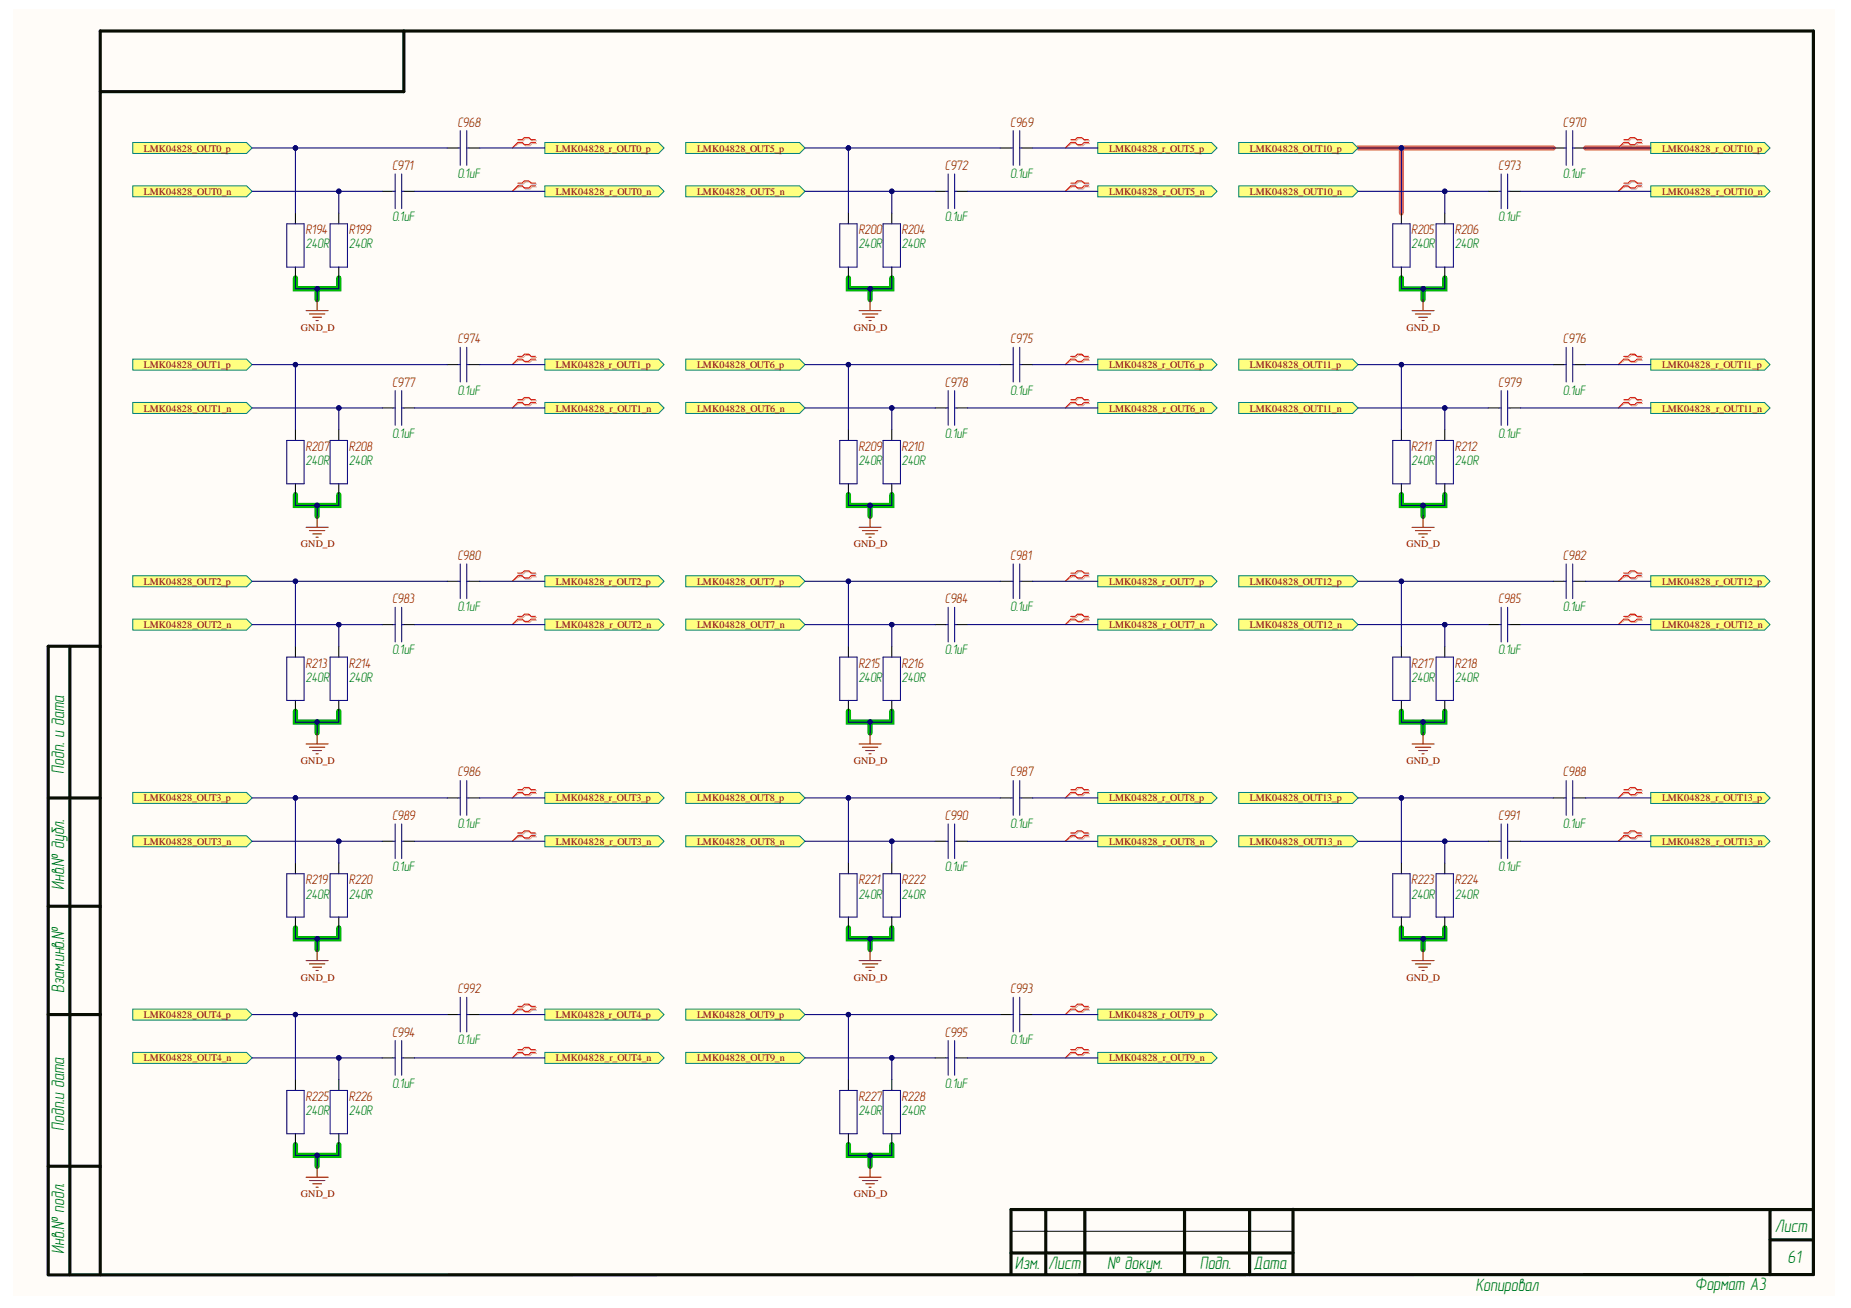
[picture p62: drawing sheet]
<svg xmlns="http://www.w3.org/2000/svg" width="297mm" height="210mm" viewBox="0 0 297 210" stroke-linecap="round" stroke-linejoin="round" font-family="sans-serif">
<defs><g id="words">
<g font-size="2.9" fill="#008000">
<text x="10.3" y="124.2" transform="rotate(-90 10.3 124.2)">Подп. и дата</text>
<text x="10.3" y="142.9" transform="rotate(-90 10.3 142.9)">Инв.№ дубл.</text>
<text x="10.3" y="159.4" transform="rotate(-90 10.3 159.4)">Взам.инв.№</text>
<text x="10.3" y="181.5" transform="rotate(-90 10.3 181.5)">Подп.и дата</text>
<text x="284.8" y="197.8">Лист</text>
<text x="10.3" y="201.2" transform="rotate(-90 10.3 201.2)">Инв.№ подл.</text>
<text x="162.9" y="203.6">Изм.</text>
<text x="168.2" y="203.7">Лист</text>
<text x="177.7" y="203.7">№ докум.</text>
<text x="192.6" y="203.7">Подп.</text>
<text x="201.2" y="203.7">Дата</text>
<text x="286.8" y="202.7">61</text>
<text x="236.8" y="207.1">Копировал</text>
<text x="272" y="207.1">Формат А3</text>
</g>
<g font-size="2.2" fill="#800000">
<text x="73.4" y="20.4">C968</text>
<text x="162.1" y="20.4">C969</text>
<text x="250.8" y="20.4">C970</text>
<text x="62.9" y="27.3">C971</text>
<text x="151.6" y="27.3">C972</text>
<text x="240.4" y="27.3">C973</text>
<text x="49" y="37.6">R194</text>
<text x="56" y="37.6">R199</text>
<text x="137.8" y="37.6">R200</text>
<text x="144.7" y="37.6">R204</text>
<text x="226.5" y="37.6">R205</text>
<text x="233.5" y="37.6">R206</text>
<text x="73.4" y="55.1">C974</text>
<text x="162.1" y="55.1">C975</text>
<text x="250.8" y="55.1">C976</text>
<text x="62.9" y="62.1">C977</text>
<text x="151.6" y="62.1">C978</text>
<text x="240.4" y="62.1">C979</text>
<text x="49" y="72.3">R207</text>
<text x="56" y="72.3">R208</text>
<text x="137.8" y="72.3">R209</text>
<text x="144.7" y="72.3">R210</text>
<text x="226.5" y="72.3">R211</text>
<text x="233.5" y="72.3">R212</text>
<text x="73.4" y="89.9">C980</text>
<text x="162.1" y="89.9">C981</text>
<text x="250.8" y="89.9">C982</text>
<text x="62.9" y="96.8">C983</text>
<text x="151.6" y="96.8">C984</text>
<text x="240.4" y="96.8">C985</text>
<text x="49" y="107.1">R213</text>
<text x="56" y="107.1">R214</text>
<text x="137.8" y="107.1">R215</text>
<text x="144.7" y="107.1">R216</text>
<text x="226.5" y="107.1">R217</text>
<text x="233.5" y="107.1">R218</text>
<text x="73.4" y="124.6">C986</text>
<text x="162.1" y="124.6">C987</text>
<text x="250.8" y="124.6">C988</text>
<text x="62.9" y="131.6">C989</text>
<text x="151.6" y="131.6">C990</text>
<text x="240.4" y="131.6">C991</text>
<text x="49" y="141.8">R219</text>
<text x="56" y="141.8">R220</text>
<text x="137.8" y="141.8">R221</text>
<text x="144.7" y="141.8">R222</text>
<text x="226.5" y="141.8">R223</text>
<text x="233.5" y="141.8">R224</text>
<text x="73.4" y="159.4">C992</text>
<text x="162.1" y="159.4">C993</text>
<text x="62.9" y="166.3">C994</text>
<text x="151.6" y="166.3">C995</text>
<text x="49" y="176.6">R225</text>
<text x="56" y="176.6">R226</text>
<text x="137.8" y="176.6">R227</text>
<text x="144.7" y="176.6">R228</text>
</g>
<g font-size="2.2" fill="#008000">
<text x="73.4" y="28.5">0.1uF</text>
<text x="162.1" y="28.5">0.1uF</text>
<text x="250.8" y="28.5">0.1uF</text>
<text x="62.9" y="35.5">0.1uF</text>
<text x="151.6" y="35.5">0.1uF</text>
<text x="240.4" y="35.5">0.1uF</text>
<text x="49" y="39.9">240R</text>
<text x="56" y="39.9">240R</text>
<text x="137.8" y="39.9">240R</text>
<text x="144.7" y="39.9">240R</text>
<text x="226.5" y="39.9">240R</text>
<text x="233.5" y="39.9">240R</text>
<text x="73.4" y="63.4">0.1uF</text>
<text x="162.1" y="63.4">0.1uF</text>
<text x="250.8" y="63.4">0.1uF</text>
<text x="62.9" y="70.3">0.1uF</text>
<text x="151.6" y="70.3">0.1uF</text>
<text x="240.4" y="70.3">0.1uF</text>
<text x="49" y="74.7">240R</text>
<text x="56" y="74.7">240R</text>
<text x="137.8" y="74.7">240R</text>
<text x="144.7" y="74.7">240R</text>
<text x="226.5" y="74.7">240R</text>
<text x="233.5" y="74.7">240R</text>
<text x="73.4" y="98.1">0.1uF</text>
<text x="162.1" y="98.1">0.1uF</text>
<text x="250.8" y="98.1">0.1uF</text>
<text x="62.9" y="105">0.1uF</text>
<text x="151.6" y="105">0.1uF</text>
<text x="240.4" y="105">0.1uF</text>
<text x="49" y="109.4">240R</text>
<text x="56" y="109.4">240R</text>
<text x="137.8" y="109.4">240R</text>
<text x="144.7" y="109.4">240R</text>
<text x="226.5" y="109.4">240R</text>
<text x="233.5" y="109.4">240R</text>
<text x="73.4" y="132.9">0.1uF</text>
<text x="162.1" y="132.9">0.1uF</text>
<text x="250.8" y="132.9">0.1uF</text>
<text x="62.9" y="139.8">0.1uF</text>
<text x="151.6" y="139.8">0.1uF</text>
<text x="240.4" y="139.8">0.1uF</text>
<text x="49" y="144.2">240R</text>
<text x="56" y="144.2">240R</text>
<text x="137.8" y="144.2">240R</text>
<text x="144.7" y="144.2">240R</text>
<text x="226.5" y="144.2">240R</text>
<text x="233.5" y="144.2">240R</text>
<text x="73.4" y="167.6">0.1uF</text>
<text x="162.1" y="167.6">0.1uF</text>
<text x="49" y="178.9">240R</text>
<text x="56" y="178.9">240R</text>
<text x="62.9" y="174.5">0.1uF</text>
<text x="137.8" y="178.9">240R</text>
<text x="144.7" y="178.9">240R</text>
<text x="151.6" y="174.5">0.1uF</text>
</g>
<g font-size="1.6" fill="#800000">
<text x="23.1" y="24.3">LMK04828_OUT0_p</text>
<text x="89.2" y="24.3">LMK04828_r_OUT0_p</text>
<text x="111.9" y="24.3">LMK04828_OUT5_p</text>
<text x="178" y="24.3">LMK04828_r_OUT5_p</text>
<text x="200.6" y="24.3">LMK04828_OUT10_p</text>
<text x="266.7" y="24.3">LMK04828_r_OUT10_p</text>
<text x="23.1" y="31.3">LMK04828_OUT0_n</text>
<text x="89.2" y="31.3">LMK04828_r_OUT0_n</text>
<text x="111.9" y="31.3">LMK04828_OUT5_n</text>
<text x="178" y="31.3">LMK04828_r_OUT5_n</text>
<text x="200.6" y="31.3">LMK04828_OUT10_n</text>
<text x="266.7" y="31.3">LMK04828_r_OUT10_n</text>
<text x="48.3" y="53">GND_D</text>
<text x="137" y="53">GND_D</text>
<text x="225.7" y="53">GND_D</text>
<text x="23.1" y="59">LMK04828_OUT1_p</text>
<text x="89.2" y="59">LMK04828_r_OUT1_p</text>
<text x="111.9" y="59">LMK04828_OUT6_p</text>
<text x="178" y="59">LMK04828_r_OUT6_p</text>
<text x="200.6" y="59">LMK04828_OUT11_p</text>
<text x="266.7" y="59">LMK04828_r_OUT11_p</text>
<text x="23.1" y="66.1">LMK04828_OUT1_n</text>
<text x="89.2" y="66.1">LMK04828_r_OUT1_n</text>
<text x="111.9" y="66.1">LMK04828_OUT6_n</text>
<text x="178" y="66.1">LMK04828_r_OUT6_n</text>
<text x="200.6" y="66.1">LMK04828_OUT11_n</text>
<text x="266.7" y="66.1">LMK04828_r_OUT11_n</text>
<text x="48.3" y="87.9">GND_D</text>
<text x="137" y="87.9">GND_D</text>
<text x="225.7" y="87.9">GND_D</text>
<text x="23.1" y="93.9">LMK04828_OUT2_p</text>
<text x="89.2" y="93.9">LMK04828_r_OUT2_p</text>
<text x="111.9" y="93.9">LMK04828_OUT7_p</text>
<text x="178" y="93.9">LMK04828_r_OUT7_p</text>
<text x="200.6" y="93.9">LMK04828_OUT12_p</text>
<text x="266.7" y="93.9">LMK04828_r_OUT12_p</text>
<text x="23.1" y="100.8">LMK04828_OUT2_n</text>
<text x="89.2" y="100.8">LMK04828_r_OUT2_n</text>
<text x="111.9" y="100.8">LMK04828_OUT7_n</text>
<text x="178" y="100.8">LMK04828_r_OUT7_n</text>
<text x="200.6" y="100.8">LMK04828_OUT12_n</text>
<text x="266.7" y="100.8">LMK04828_r_OUT12_n</text>
<text x="48.3" y="122.6">GND_D</text>
<text x="137" y="122.6">GND_D</text>
<text x="225.7" y="122.6">GND_D</text>
<text x="23.1" y="128.6">LMK04828_OUT3_p</text>
<text x="89.2" y="128.6">LMK04828_r_OUT3_p</text>
<text x="111.9" y="128.6">LMK04828_OUT8_p</text>
<text x="178" y="128.6">LMK04828_r_OUT8_p</text>
<text x="200.6" y="128.6">LMK04828_OUT13_p</text>
<text x="266.7" y="128.6">LMK04828_r_OUT13_p</text>
<text x="23.1" y="135.6">LMK04828_OUT3_n</text>
<text x="89.2" y="135.6">LMK04828_r_OUT3_n</text>
<text x="111.9" y="135.6">LMK04828_OUT8_n</text>
<text x="178" y="135.6">LMK04828_r_OUT8_n</text>
<text x="200.6" y="135.6">LMK04828_OUT13_n</text>
<text x="266.7" y="135.6">LMK04828_r_OUT13_n</text>
<text x="48.3" y="157.4">GND_D</text>
<text x="137" y="157.4">GND_D</text>
<text x="225.7" y="157.4">GND_D</text>
<text x="23.1" y="163.4">LMK04828_OUT4_p</text>
<text x="89.2" y="163.4">LMK04828_r_OUT4_p</text>
<text x="111.9" y="163.4">LMK04828_OUT9_p</text>
<text x="178" y="163.4">LMK04828_r_OUT9_p</text>
<text x="23.1" y="170.3">LMK04828_OUT4_n</text>
<text x="89.2" y="170.3">LMK04828_r_OUT4_n</text>
<text x="111.9" y="170.3">LMK04828_OUT9_n</text>
<text x="178" y="170.3">LMK04828_r_OUT9_n</text>
<text x="48.3" y="192.1">GND_D</text>
<text x="137" y="192.1">GND_D</text>
</g>
</g></defs>
<g fill="#fffcf8">
<path d="M2.2 1.5h292.3v206.5h-292.3z" fill-rule="evenodd"/>
<path d="M2.2 1.5h292.3v206.5h-292.3z" fill-rule="evenodd"/>
</g>
<g fill="none" stroke="#00be00" stroke-width=".84">
<path d="M47.4 44.6v1.7h7v-1.7M50.9 46.3v1.8M136.1 44.6v1.7h7v-1.7M139.6 46.3v1.8M224.9 44.6v1.8h7v-1.8M228.4 46.4v1.7M47.4 79.4v1.7h7v-1.7M136.1 79.4v1.7h7v-1.7M224.9 79.4v1.7h7v-1.7M50.9 81.1v1.7M139.6 81.1v1.7M228.4 81.1v1.7"/>
<path d="M47.4 114.1v1.8h7v-1.8M50.9 115.9v1.7M136.1 114.1v1.8h7v-1.8M139.6 115.9v1.7M224.9 114.1v1.8h7v-1.8M228.4 115.9v1.7M47.4 148.9v1.7h7v-1.7M50.9 150.6v1.8M136.1 148.9v1.7h7v-1.7M139.6 150.6v1.8M224.9 148.9v1.7h7v-1.7M228.4 150.6v1.8"/>
<path d="M47.4 183.7v1.7h7v-1.7M50.9 185.4v1.8M136.1 183.7v1.7h7v-1.7M139.6 185.4v1.8"/>
</g>
<path d="M217.9 23.8h31.4M224.9 23.8v10.4M254.5 23.8h10.4" fill="none" stroke="#ff6e6e" stroke-width=".84"/>
<g fill="none" stroke="#080d02" stroke-width=".51">
<path d="M64.8 5v9.7h-48.7M11.2 103.7v100.8M16.1 103.7h-8.4v100.8M7.7 128h8.4M7.7 145.4h8.4M7.7 162.8h8.4M7.7 187.2h8.4M167.8 194.1v10.4M174.1 194.1v10.4M190.1 194.1v10.4M200.5 194.1v10.4M207.5 194.1v10.4"/>
<path d="M284 194.1v10.4M284 199h7M291 194.1h-128.8v10.4M16.1 204.5v-199.5h274.9v199.5l-283.3 .1M162.2 201.1h45.3"/>
</g>
<path d="M162.2 197.6h45.3" fill="none" stroke="#080d02" stroke-width=".17"/>
<path d="M21.3 22.9h18.3l.8 .8-.8 .9h-18.3z" fill-rule="evenodd" fill="#ffff80"/>
<path d="M21.3 22.9h18.3l.8 .8-.8 .9h-18.3z" fill="none" stroke="#008080" stroke-width=".16"/>
<path d="M21.3 29.8h18.3l.8 .9-.8 .9h-18.3z" fill-rule="evenodd" fill="#ffff80"/>
<path d="M21.3 29.8h18.3l.8 .9-.8 .9h-18.3z" fill="none" stroke="#008080" stroke-width=".16"/>
<path d="M21.3 57.6h18.3l.8 .9-.8 .9h-18.3z" fill-rule="evenodd" fill="#ffff80"/>
<path d="M21.3 57.6h18.3l.8 .9-.8 .9h-18.3z" fill="none" stroke="#008080" stroke-width=".16"/>
<path d="M21.3 64.6h18.3l.8 .9-.8 .8h-18.3z" fill-rule="evenodd" fill="#ffff80"/>
<path d="M21.3 64.6h18.3l.8 .9-.8 .8h-18.3z" fill="none" stroke="#008080" stroke-width=".16"/>
<path d="M21.3 92.4h18.3l.8 .9-.8 .9h-18.3z" fill-rule="evenodd" fill="#ffff80"/>
<path d="M21.3 92.4h18.3l.8 .9-.8 .9h-18.3z" fill="none" stroke="#008080" stroke-width=".16"/>
<path d="M21.3 99.4h18.3l.8 .8-.8 .9h-18.3z" fill-rule="evenodd" fill="#ffff80"/>
<path d="M21.3 99.4h18.3l.8 .8-.8 .9h-18.3z" fill="none" stroke="#008080" stroke-width=".16"/>
<path d="M21.3 127.2h18.3l.8 .8-.8 .9h-18.3z" fill-rule="evenodd" fill="#ffff80"/>
<path d="M21.3 127.2h18.3l.8 .8-.8 .9h-18.3z" fill="none" stroke="#008080" stroke-width=".16"/>
<path d="M21.3 134.1h18.3l.8 .9-.8 .9h-18.3z" fill-rule="evenodd" fill="#ffff80"/>
<path d="M21.3 134.1h18.3l.8 .9-.8 .9h-18.3z" fill="none" stroke="#008080" stroke-width=".16"/>
<path d="M21.3 161.9h18.3l.8 .9-.8 .9h-18.3z" fill-rule="evenodd" fill="#ffff80"/>
<path d="M21.3 161.9h18.3l.8 .9-.8 .9h-18.3z" fill="none" stroke="#008080" stroke-width=".16"/>
<path d="M21.3 168.9h18.3l.8 .9-.8 .9h-18.3z" fill-rule="evenodd" fill="#ffff80"/>
<path d="M21.3 168.9h18.3l.8 .9-.8 .9h-18.3z" fill="none" stroke="#008080" stroke-width=".16"/>
<path d="M110 22.9h18.3l.9 .8-.9 .9h-18.3z" fill-rule="evenodd" fill="#ffff80"/>
<path d="M110 22.9h18.3l.9 .8-.9 .9h-18.3z" fill="none" stroke="#008080" stroke-width=".16"/>
<path d="M110 29.8h18.3l.9 .9-.9 .9h-18.3z" fill-rule="evenodd" fill="#ffff80"/>
<path d="M110 29.8h18.3l.9 .9-.9 .9h-18.3z" fill="none" stroke="#008080" stroke-width=".16"/>
<path d="M110 57.6h18.3l.9 .9-.9 .9h-18.3z" fill-rule="evenodd" fill="#ffff80"/>
<path d="M110 57.6h18.3l.9 .9-.9 .9h-18.3z" fill="none" stroke="#008080" stroke-width=".16"/>
<path d="M110 64.6h18.3l.9 .9-.9 .8h-18.3z" fill-rule="evenodd" fill="#ffff80"/>
<path d="M110 64.6h18.3l.9 .9-.9 .8h-18.3z" fill="none" stroke="#008080" stroke-width=".16"/>
<path d="M110 92.4h18.3l.9 .9-.9 .9h-18.3z" fill-rule="evenodd" fill="#ffff80"/>
<path d="M110 92.4h18.3l.9 .9-.9 .9h-18.3z" fill="none" stroke="#008080" stroke-width=".16"/>
<path d="M110 99.4h18.3l.9 .8-.9 .9h-18.3z" fill-rule="evenodd" fill="#ffff80"/>
<path d="M110 99.4h18.3l.9 .8-.9 .9h-18.3z" fill="none" stroke="#008080" stroke-width=".16"/>
<path d="M110 127.2h18.3l.9 .8-.9 .9h-18.3z" fill-rule="evenodd" fill="#ffff80"/>
<path d="M110 127.2h18.3l.9 .8-.9 .9h-18.3z" fill="none" stroke="#008080" stroke-width=".16"/>
<path d="M110 134.1h18.3l.9 .9-.9 .9h-18.3z" fill-rule="evenodd" fill="#ffff80"/>
<path d="M110 134.1h18.3l.9 .9-.9 .9h-18.3z" fill="none" stroke="#008080" stroke-width=".16"/>
<g fill="none" stroke="#000" stroke-width=".17">
<path d="M47.4 34.2v1.7M54.4 34.2v1.7M61.3 30.7h1.8M64.8 30.7h1.7M71.8 23.7h1.7M75.2 23.7h1.8M136.1 34.2v1.7M143.1 34.2v1.7M150.1 30.7h1.7M153.5 30.7h1.8M160.5 23.7h1.7M164 23.7h1.7"/>
<path d="M224.9 34.2v1.7M231.9 34.2v1.7M238.8 30.7h1.8M242.3 30.7h1.7M249.3 23.8h1.7M252.7 23.8h1.8M47.4 42.9v1.7M54.4 42.9v1.7M71.8 58.5h1.7M75.2 58.5h1.8M136.1 42.9v1.7M143.1 42.9v1.7"/>
<path d="M160.5 58.5h1.7M164 58.5h1.7M224.9 42.9v1.7M231.9 42.9v1.7M249.3 58.5h1.7M252.7 58.5h1.8M47.4 68.9v1.8M47.4 77.6v1.8M54.4 68.9v1.8M54.4 77.6v1.8M61.3 65.5h1.8M64.8 65.5h1.7"/>
<path d="M136.1 68.9v1.8M136.1 77.6v1.8M143.1 68.9v1.8M143.1 77.6v1.8M150.1 65.5h1.7M153.5 65.5h1.8M224.9 69v1.7M224.9 77.6v1.8M231.9 69v1.7M231.9 77.6v1.8M238.8 65.5h1.8M242.3 65.5h1.7"/>
<path d="M71.8 93.3h1.7M75.2 93.3h1.8M160.5 93.3h1.7M164 93.3h1.7M249.3 93.3h1.7M252.7 93.3h1.8M47.4 103.7v1.7M47.4 112.4v1.7M54.4 103.7v1.7M54.4 112.4v1.7M61.3 100.2h1.8M64.8 100.2h1.7"/>
<path d="M136.1 103.7v1.7M136.1 112.4v1.7M143.1 103.7v1.7M143.1 112.4v1.7M150.1 100.2h1.7M153.5 100.2h1.8M224.9 103.7v1.7M224.9 112.4v1.7M231.9 103.7v1.7M231.9 112.4v1.7M238.8 100.2h1.8M242.3 100.2h1.7"/>
<path d="M47.4 138.5v1.7M54.4 138.5v1.7M61.3 135h1.8M64.8 135h1.7M71.8 128h1.7M75.2 128h1.8M136.1 138.5v1.7M143.1 138.5v1.7M150.1 135h1.7M153.5 135h1.8M160.5 128h1.7M164 128h1.7"/>
<path d="M47.4 147.2v1.7M54.4 147.2v1.7M136.1 147.2v1.7M143.1 147.2v1.7M47.4 173.2v1.8M54.4 173.2v1.8M61.3 169.8h1.8M64.8 169.8h1.7M71.8 162.8h1.7M75.2 162.8h1.8M136.1 173.2v1.8M143.1 173.2v1.8"/>
<path d="M150.1 169.8h1.7M153.5 169.8h1.8M160.5 162.8h1.7M164 162.8h1.7M47.4 181.9v1.8M54.4 181.9v1.8M136.1 181.9v1.8M143.1 181.9v1.8"/>
</g>
<g fill="none" stroke="#11037f" stroke-width=".17">
<path d="M46 35.9h2.8v7h-2.8zM53 35.9h2.8v7h-2.8zM63.1 30.7h.3M63.4 27.9v5.6M64.5 30.7h.3M64.5 27.9v5.6M73.5 23.7h.4M73.9 21v5.5M74.9 23.7h.3M74.9 21v5.5M134.8 35.9h2.7v7h-2.7zM141.7 35.9h2.8v7h-2.8z"/>
<path d="M151.8 30.7h.4M152.2 27.9v5.6M153.2 27.9v5.6M153.2 30.7h.3M162.2 23.7h.4M162.6 21v5.5M163.6 21v5.5M163.6 23.7h.4M223.5 35.9h2.8v7h-2.8zM230.5 35.9h2.7v7h-2.7zM240.6 30.7h.3M240.9 27.9v5.6"/>
<path d="M241.9 30.7h.4M241.9 27.9v5.6M251 23.8h.3M251.3 21v5.5M252.4 23.8h.3M252.4 21v5.5M73.5 58.5h.4M73.9 55.7v5.6M74.9 58.5h.3M74.9 55.7v5.6M162.2 58.5h.4M162.6 55.7v5.6"/>
<path d="M163.6 55.7v5.6M163.6 58.5h.4M251 58.5h.3M251.3 55.7v5.6M252.4 55.7v5.6M252.4 58.5h.3M46 70.7h2.8v6.9h-2.8zM53 70.7h2.8v6.9h-2.8zM63.1 65.5h.3M63.4 62.7v5.5M64.5 65.5h.3M64.5 62.7v5.5"/>
<path d="M134.8 70.7h2.7v6.9h-2.7zM141.7 70.7h2.8v6.9h-2.8zM151.8 65.5h.4M152.2 62.7v5.5M153.2 62.7v5.5M153.2 65.5h.3M223.5 70.7h2.8v6.9h-2.8zM230.5 70.7h2.7v6.9h-2.7zM240.6 65.5h.3M240.9 62.7v5.6M241.9 65.5h.4M241.9 62.7v5.6"/>
<path d="M63.4 97.5v5.5M64.5 97.5v5.5M73.5 93.3h.4M73.9 90.5v5.6M74.9 93.3h.3M74.9 90.5v5.6M152.2 97.5v5.5M153.2 97.5v5.5M162.2 93.3h.4M162.6 90.5v5.6M163.6 90.5v5.6M163.6 93.3h.4"/>
<path d="M240.9 97.5v5.5M241.9 97.5v5.5M251 93.3h.3M251.3 90.5v5.6M252.4 93.3h.3M252.4 90.5v5.6M46 105.4h2.8v7h-2.8zM53 105.4h2.8v7h-2.8zM63.1 100.2h.3M64.5 100.2h.3M134.8 105.4h2.7v7h-2.7zM141.7 105.4h2.8v7h-2.8z"/>
<path d="M151.8 100.2h.4M153.2 100.2h.3M223.5 105.4h2.8v7h-2.8zM230.5 105.4h2.7v7h-2.7zM240.6 100.2h.3M241.9 100.2h.4M63.1 135h.3M63.4 132.2v5.6M64.5 135h.3M64.5 132.2v5.6M73.5 128h.4M73.9 125.3v5.5"/>
<path d="M74.9 128h.3M74.9 125.3v5.5M151.8 135h.4M152.2 132.2v5.6M153.2 132.2v5.6M153.2 135h.3M162.2 128h.4M162.6 125.3v5.5M163.6 125.3v5.5M163.6 128h.4M46 140.2h2.8v7h-2.8zM53 140.2h2.8v7h-2.8z"/>
<path d="M134.8 140.2h2.7v7h-2.7zM141.7 140.2h2.8v7h-2.8zM46 175h2.8v6.9h-2.8zM53 175h2.8v6.9h-2.8zM63.1 169.8h.3M63.4 167v5.6M64.5 169.8h.3M64.5 167v5.6M73.5 162.8h.4M73.9 160v5.6M74.9 162.8h.3M74.9 160v5.6"/>
<path d="M134.8 175h2.7v6.9h-2.7zM141.7 175h2.8v6.9h-2.8zM151.8 169.8h.4M152.2 167v5.6M153.2 167v5.6M153.2 169.8h.3M162.2 162.8h.4M162.6 160v5.6M163.6 160v5.6M163.6 162.8h.4"/>
</g>
<g fill="none" stroke="#800000" stroke-width=".17">
<path d="M49.1 49.9h3.6M49.6 50.4h2.5M50.2 50.9h1.4M50.7 51.4h.4M50.9 48.1v1.8M137.9 49.9h3.5M138.4 50.4h2.5M138.9 50.9h1.4M139.5 51.4h.3M139.6 48.1v1.8M226.6 49.9h3.5M227.1 50.4h2.5"/>
<path d="M227.7 50.9h1.4M228.2 51.4h.3M228.4 48.1v1.8M49.1 84.6h3.6M49.6 85.1h2.5M50.2 85.7h1.4M50.7 86.2h.4M50.9 82.8v1.8M137.9 84.6h3.5M138.4 85.1h2.5M138.9 85.7h1.4M139.5 86.2h.3"/>
<path d="M139.6 82.8v1.8M226.6 84.6h3.5M227.1 85.2h2.5M227.7 85.7h1.4M228.2 86.2h.3M228.4 82.8v1.8M49.1 119.4h3.6M49.6 119.9h2.5M50.9 117.6v1.8M137.9 119.4h3.5M138.4 119.9h2.5M139.6 117.6v1.8"/>
<path d="M226.6 119.4h3.5M227.1 119.9h2.5M228.4 117.6v1.8M50.2 120.4h1.4M50.7 121h.4M138.9 120.4h1.4M139.5 121h.3M227.7 120.4h1.4M228.2 121h.3M49.1 154.1h3.6M49.6 154.7h2.5M50.2 155.2h1.4"/>
<path d="M50.7 155.7h.4M50.9 152.4v1.7M137.9 154.1h3.5M138.4 154.7h2.5M138.9 155.2h1.4M139.5 155.7h.3M139.6 152.4v1.7M49.1 188.9h3.6M49.6 189.4h2.5M50.2 190h1.4M50.7 190.5h.4M50.9 187.2v1.7"/>
<path d="M137.9 188.9h3.5M138.4 189.4h2.5M138.9 190h1.4M139.5 190.5h.3M139.6 187.2v1.7"/>
</g>
<path d="M110 161.9h18.3l.9 .9-.9 .9h-18.3z" fill-rule="evenodd" fill="#ffff80"/>
<path d="M110 161.9h18.3l.9 .9-.9 .9h-18.3z" fill="none" stroke="#008080" stroke-width=".16"/>
<path d="M110 168.9h18.3l.9 .9-.9 .9h-18.3z" fill-rule="evenodd" fill="#ffff80"/>
<path d="M110 168.9h18.3l.9 .9-.9 .9h-18.3z" fill="none" stroke="#008080" stroke-width=".16"/>
<path d="M198.8 22.9h18.2l.9 .9-.9 .8h-18.2z" fill-rule="evenodd" fill="#ffff80"/>
<path d="M198.8 22.9h18.2l.9 .9-.9 .8h-18.2z" fill="none" stroke="#008080" stroke-width=".16"/>
<path d="M198.8 29.8h18.2l.9 .9-.9 .9h-18.2z" fill-rule="evenodd" fill="#ffff80"/>
<path d="M198.8 29.8h18.2l.9 .9-.9 .9h-18.2z" fill="none" stroke="#008080" stroke-width=".16"/>
<path d="M198.8 57.6h18.2l.9 .9-.9 .9h-18.2z" fill-rule="evenodd" fill="#ffff80"/>
<path d="M198.8 57.6h18.2l.9 .9-.9 .9h-18.2z" fill="none" stroke="#008080" stroke-width=".16"/>
<path d="M198.8 64.6h18.2l.9 .9-.9 .9h-18.2z" fill-rule="evenodd" fill="#ffff80"/>
<path d="M198.8 64.6h18.2l.9 .9-.9 .9h-18.2z" fill="none" stroke="#008080" stroke-width=".16"/>
<path d="M198.8 92.4h18.2l.9 .9-.9 .9h-18.2z" fill-rule="evenodd" fill="#ffff80"/>
<path d="M198.8 92.4h18.2l.9 .9-.9 .9h-18.2z" fill="none" stroke="#008080" stroke-width=".16"/>
<path d="M198.8 99.4h18.2l.9 .8-.9 .9h-18.2z" fill-rule="evenodd" fill="#ffff80"/>
<path d="M198.8 99.4h18.2l.9 .8-.9 .9h-18.2z" fill="none" stroke="#008080" stroke-width=".16"/>
<path d="M198.8 127.2h18.2l.9 .8-.9 .9h-18.2z" fill-rule="evenodd" fill="#ffff80"/>
<path d="M198.8 127.2h18.2l.9 .8-.9 .9h-18.2z" fill="none" stroke="#008080" stroke-width=".16"/>
<path d="M198.8 134.1h18.2l.9 .9-.9 .9h-18.2z" fill-rule="evenodd" fill="#ffff80"/>
<path d="M198.8 134.1h18.2l.9 .9-.9 .9h-18.2z" fill="none" stroke="#008080" stroke-width=".16"/>
<path d="M224.9 138.5v1.7M231.9 138.5v1.7M238.8 135h1.8M242.3 135h1.7M249.3 128h1.7M252.7 128h1.8M224.9 147.2v1.7M231.9 147.2v1.7" fill="none" stroke="#000" stroke-width=".17"/>
<path d="M240.6 135h.3M240.9 132.2v5.6M241.9 132.2v5.6M241.9 135h.4M251 128h.3M251.3 125.3v5.5M252.4 125.3v5.5M252.4 128h.3M223.5 140.2h2.8v7h-2.8zM230.5 140.2h2.7v7h-2.7z" fill="none" stroke="#11037f" stroke-width=".17"/>
<path d="M226.6 154.2h3.5M227.1 154.7h2.5M227.7 155.2h1.4M228.2 155.7h.3M228.4 152.4v1.8" fill="none" stroke="#800000" stroke-width=".17"/>
<path d="M87.4 22.9h18.3l.9 .8-.9 .9h-18.3z" fill-rule="evenodd" fill="#ffff80"/>
<path d="M87.4 22.9h18.3l.9 .8-.9 .9h-18.3z" fill="none" stroke="#008080" stroke-width=".16"/>
<path d="M87.4 29.8h18.3l.9 .9-.9 .9h-18.3z" fill-rule="evenodd" fill="#ffff80"/>
<path d="M87.4 29.8h18.3l.9 .9-.9 .9h-18.3z" fill="none" stroke="#008080" stroke-width=".16"/>
<path d="M87.4 57.6h18.3l.9 .9-.9 .9h-18.3z" fill-rule="evenodd" fill="#ffff80"/>
<path d="M87.4 57.6h18.3l.9 .9-.9 .9h-18.3z" fill="none" stroke="#008080" stroke-width=".16"/>
<path d="M87.4 64.6h18.3l.9 .9-.9 .8h-18.3z" fill-rule="evenodd" fill="#ffff80"/>
<path d="M87.4 64.6h18.3l.9 .9-.9 .8h-18.3z" fill="none" stroke="#008080" stroke-width=".16"/>
<path d="M87.4 92.4h18.3l.9 .9-.9 .9h-18.3z" fill-rule="evenodd" fill="#ffff80"/>
<path d="M87.4 92.4h18.3l.9 .9-.9 .9h-18.3z" fill="none" stroke="#008080" stroke-width=".16"/>
<path d="M87.4 99.4h18.3l.9 .8-.9 .9h-18.3z" fill-rule="evenodd" fill="#ffff80"/>
<path d="M87.4 99.4h18.3l.9 .8-.9 .9h-18.3z" fill="none" stroke="#008080" stroke-width=".16"/>
<path d="M87.4 127.2h18.3l.9 .8-.9 .9h-18.3z" fill-rule="evenodd" fill="#ffff80"/>
<path d="M87.4 127.2h18.3l.9 .8-.9 .9h-18.3z" fill="none" stroke="#008080" stroke-width=".16"/>
<path d="M87.4 134.1h18.3l.9 .9-.9 .9h-18.3z" fill-rule="evenodd" fill="#ffff80"/>
<path d="M87.4 134.1h18.3l.9 .9-.9 .9h-18.3z" fill="none" stroke="#008080" stroke-width=".16"/>
<path d="M87.4 161.9h18.3l.9 .9-.9 .9h-18.3z" fill-rule="evenodd" fill="#ffff80"/>
<path d="M87.4 161.9h18.3l.9 .9-.9 .9h-18.3z" fill="none" stroke="#008080" stroke-width=".16"/>
<path d="M87.4 168.9h18.3l.9 .9-.9 .9h-18.3z" fill-rule="evenodd" fill="#ffff80"/>
<path d="M87.4 168.9h18.3l.9 .9-.9 .9h-18.3z" fill="none" stroke="#008080" stroke-width=".16"/>
<path d="M176.2 22.9h18.2l.9 .9-.9 .8h-18.2z" fill-rule="evenodd" fill="#ffff80"/>
<path d="M176.2 22.9h18.2l.9 .9-.9 .8h-18.2z" fill="none" stroke="#008080" stroke-width=".16"/>
<path d="M176.2 29.8h18.2l.9 .9-.9 .9h-18.2z" fill-rule="evenodd" fill="#ffff80"/>
<path d="M176.2 29.8h18.2l.9 .9-.9 .9h-18.2z" fill="none" stroke="#008080" stroke-width=".16"/>
<path d="M176.2 57.6h18.2l.9 .9-.9 .9h-18.2z" fill-rule="evenodd" fill="#ffff80"/>
<path d="M176.2 57.6h18.2l.9 .9-.9 .9h-18.2z" fill="none" stroke="#008080" stroke-width=".16"/>
<path d="M176.2 64.6h18.2l.9 .9-.9 .9h-18.2z" fill-rule="evenodd" fill="#ffff80"/>
<path d="M176.2 64.6h18.2l.9 .9-.9 .9h-18.2z" fill="none" stroke="#008080" stroke-width=".16"/>
<path d="M176.2 92.4h18.2l.9 .9-.9 .9h-18.2z" fill-rule="evenodd" fill="#ffff80"/>
<path d="M176.2 92.4h18.2l.9 .9-.9 .9h-18.2z" fill="none" stroke="#008080" stroke-width=".16"/>
<path d="M176.2 99.4h18.2l.9 .8-.9 .9h-18.2z" fill-rule="evenodd" fill="#ffff80"/>
<path d="M176.2 99.4h18.2l.9 .8-.9 .9h-18.2z" fill="none" stroke="#008080" stroke-width=".16"/>
<path d="M176.2 127.2h18.2l.9 .8-.9 .9h-18.2z" fill-rule="evenodd" fill="#ffff80"/>
<path d="M176.2 127.2h18.2l.9 .8-.9 .9h-18.2z" fill="none" stroke="#008080" stroke-width=".16"/>
<path d="M176.2 134.1h18.2l.9 .9-.9 .9h-18.2z" fill-rule="evenodd" fill="#ffff80"/>
<path d="M176.2 134.1h18.2l.9 .9-.9 .9h-18.2z" fill="none" stroke="#008080" stroke-width=".16"/>
<path d="M176.2 161.9h18.2l.9 .9-.9 .9h-18.2z" fill-rule="evenodd" fill="#ffff80"/>
<path d="M176.2 161.9h18.2l.9 .9-.9 .9h-18.2z" fill="none" stroke="#008080" stroke-width=".16"/>
<path d="M176.2 168.9h18.2l.9 .9-.9 .9h-18.2z" fill-rule="evenodd" fill="#ffff80"/>
<path d="M176.2 168.9h18.2l.9 .9-.9 .9h-18.2z" fill="none" stroke="#008080" stroke-width=".16"/>
<path d="M264.9 22.9h18.3l.8 .9-.8 .8h-18.3z" fill-rule="evenodd" fill="#ffff80"/>
<path d="M264.9 22.9h18.3l.8 .9-.8 .8h-18.3z" fill="none" stroke="#008080" stroke-width=".16"/>
<path d="M264.9 29.8h18.3l.8 .9-.8 .9h-18.3z" fill-rule="evenodd" fill="#ffff80"/>
<path d="M264.9 29.8h18.3l.8 .9-.8 .9h-18.3z" fill="none" stroke="#008080" stroke-width=".16"/>
<path d="M264.9 57.6h18.3l.8 .9-.8 .9h-18.3z" fill-rule="evenodd" fill="#ffff80"/>
<path d="M264.9 57.6h18.3l.8 .9-.8 .9h-18.3z" fill="none" stroke="#008080" stroke-width=".16"/>
<path d="M264.9 64.6h18.3l.8 .9-.8 .9h-18.3z" fill-rule="evenodd" fill="#ffff80"/>
<path d="M264.9 64.6h18.3l.8 .9-.8 .9h-18.3z" fill="none" stroke="#008080" stroke-width=".16"/>
<path d="M264.9 92.4h18.3l.8 .9-.8 .9h-18.3z" fill-rule="evenodd" fill="#ffff80"/>
<path d="M264.9 92.4h18.3l.8 .9-.8 .9h-18.3z" fill="none" stroke="#008080" stroke-width=".16"/>
<path d="M264.9 99.4h18.3l.8 .8-.8 .9h-18.3z" fill-rule="evenodd" fill="#ffff80"/>
<path d="M264.9 99.4h18.3l.8 .8-.8 .9h-18.3z" fill="none" stroke="#008080" stroke-width=".16"/>
<path d="M264.9 127.2h18.3l.8 .8-.8 .9h-18.3z" fill-rule="evenodd" fill="#ffff80"/>
<path d="M264.9 127.2h18.3l.8 .8-.8 .9h-18.3z" fill="none" stroke="#008080" stroke-width=".16"/>
<path d="M264.9 134.1h18.3l.8 .9-.8 .9h-18.3z" fill-rule="evenodd" fill="#ffff80"/>
<path d="M264.9 134.1h18.3l.8 .9-.8 .9h-18.3z" fill="none" stroke="#008080" stroke-width=".16"/>
<g fill="none" stroke="#d0a19e" stroke-width=".17">
<path d="M83.3 22.6h.7l.3-.4h.7l.4 .4h.7M83.3 23h.7l.3 .4h.7l.4-.4h.7M83.3 29.6h.7l.3-.4h.7l.4 .4h.7M83.3 30h.7l.3 .3h.7l.4-.3h.7M172 22.6h.7l.4-.3h.7l.3 .3h.7M172 23h.7l.4 .4h.7l.3-.4h.7M172 29.6h.7l.4-.4h.7l.3 .4h.7M172 30h.7l.4 .4h.7l.3-.4h.7M260.8 22.6h.7l.3-.3h.7l.4 .3h.7M260.8 23h.7l.3 .4h.7l.4-.4h.7M260.8 29.6h.7l.3-.4h.7l.4 .4h.7M260.8 30h.7l.3 .4h.7l.4-.4h.7"/>
<path d="M83.3 57.4h.7l.3-.4h.7l.4 .4h.7M83.3 57.8h.7l.3 .4h.7l.4-.4h.7M172 57.4h.7l.4-.4h.7l.3 .4h.7M172 57.8h.7l.4 .4h.7l.3-.4h.7M260.8 57.4h.7l.3-.4h.7l.4 .4h.7M260.8 57.8h.7l.3 .4h.7l.4-.4h.7M83.3 64.3h.7l.3-.3h.7l.4 .3h.7M83.3 64.8h.7l.3 .3h.7l.4-.3h.7M172 64.3h.7l.4-.3h.7l.3 .3h.7M172 64.8h.7l.4 .3h.7l.3-.3h.7M260.8 64.3h.7l.3-.3h.7l.4 .3h.7M260.8 64.8h.7l.3 .3h.7l.4-.3h.7"/>
<path d="M83.3 92.1h.7l.3-.3h.7l.4 .3h.7M83.3 92.6h.7l.3 .3h.7l.4-.3h.7M83.3 99.1h.7l.3-.4h.7l.4 .4h.7M83.3 99.5h.7l.3 .4h.7l.4-.4h.7M172 92.1h.7l.4-.3h.7l.3 .3h.7M172 92.6h.7l.4 .3h.7l.3-.3h.7M172 99.1h.7l.4-.4h.7l.3 .4h.7M172 99.5h.7l.4 .4h.7l.3-.4h.7M260.8 92.1h.7l.3-.3h.7l.4 .3h.7M260.8 92.6h.7l.3 .3h.7l.4-.3h.7M260.8 99.1h.7l.3-.4h.7l.4 .4h.7M260.8 99.5h.7l.3 .4h.7l.4-.4h.7"/>
<path d="M83.3 126.9h.7l.3-.4h.7l.4 .4h.7M83.3 127.3h.7l.3 .4h.7l.4-.4h.7M83.3 133.9h.7l.3-.4h.7l.4 .4h.7M83.3 134.3h.7l.3 .3h.7l.4-.3h.7M172 126.9h.7l.4-.4h.7l.3 .4h.7M172 127.3h.7l.4 .4h.7l.3-.4h.7M172 133.9h.7l.4-.4h.7l.3 .4h.7M172 134.3h.7l.4 .3h.7l.3-.3h.7M260.8 126.9h.7l.3-.4h.7l.4 .4h.7M260.8 127.3h.7l.3 .4h.7l.4-.4h.7M260.8 133.9h.7l.3-.4h.7l.4 .4h.7M260.8 134.3h.7l.3 .3h.7l.4-.3h.7"/>
<path d="M83.3 161.7h.7l.3-.4h.7l.4 .4h.7M83.3 162.1h.7l.3 .4h.7l.4-.4h.7M83.3 168.6h.7l.3-.3h.7l.4 .3h.7M83.3 169.1h.7l.3 .3h.7l.4-.3h.7M172 161.7h.7l.4-.4h.7l.3 .4h.7M172 162.1h.7l.4 .4h.7l.3-.4h.7M172 168.6h.7l.4-.3h.7l.3 .3h.7M172 169.1h.7l.4 .3h.7l.3-.3h.7"/>
</g>
<g fill="none" stroke="#d0a19e" stroke-width=".16">
<path d="M83.3 23l-1.1 .7M83.3 30l-1.1 .7M172 23l-1.1 .7M172 30l-1.1 .7M260.8 23l-1.1 .8M260.8 30l-1.1 .7M83.3 57.8l-1.1 .7M172 57.8l-1.1 .7M260.8 57.8l-1.1 .7M83.3 64.8l-1.1 .7M172 64.8l-1.1 .7M260.8 64.8l-1.1 .7"/>
<path d="M83.3 92.6l-1.1 .7M83.3 99.5l-1.1 .7M172 92.6l-1.1 .7M172 99.5l-1.1 .7M260.8 92.6l-1.1 .7M260.8 99.5l-1.1 .7M83.3 127.3l-1.1 .7M83.3 134.3l-1.1 .7M172 127.3l-1.1 .7M172 134.3l-1.1 .7M260.8 127.3l-1.1 .7M260.8 134.3l-1.1 .7"/>
<path d="M83.3 162.1l-1.1 .7M83.3 169.1l-1.1 .7M172 162.1l-1.1 .7M172 169.1l-1.1 .7"/>
</g>
<g fill="none" stroke="#f00" stroke-width=".17">
<path d="M83.1 22.4h.7l.4-.3h.7l.3 .3h.7M83.1 22.9h.7l.4 .3h.7l.3-.3h.7M83.1 29.4h.7l.4-.4h.7l.3 .4h.7M83.1 29.8h.7l.4 .4h.7l.3-.4h.7M171.8 22.4h.7l.4-.3h.7l.4 .3h.7M171.8 22.9h.7l.4 .3h.7l.4-.3h.7M171.8 29.4h.7l.4-.4h.7l.4 .4h.7M171.8 29.8h.7l.4 .4h.7l.4-.4h.7M260.6 22.4h.7l.3-.3h.7l.4 .3h.7M260.6 22.9h.7l.3 .3h.7l.4-.3h.7M260.6 29.4h.7l.3-.4h.7l.4 .4h.7M260.6 29.8h.7l.3 .4h.7l.4-.4h.7"/>
<path d="M83.1 57.2h.7l.4-.4h.7l.3 .4h.7M83.1 57.6h.7l.4 .4h.7l.3-.4h.7M171.8 57.2h.7l.4-.4h.7l.4 .4h.7M171.8 57.6h.7l.4 .4h.7l.4-.4h.7M260.6 57.2h.7l.3-.4h.7l.4 .4h.7M260.6 57.6h.7l.3 .4h.7l.4-.4h.7M83.1 64.1h.7l.4-.3h.7l.3 .3h.7M83.1 64.6h.7l.4 .3h.7l.3-.3h.7M171.8 64.1h.7l.4-.3h.7l.4 .3h.7M171.8 64.6h.7l.4 .3h.7l.4-.3h.7M260.6 64.1h.7l.3-.3h.7l.4 .3h.7M260.6 64.6h.7l.3 .3h.7l.4-.3h.7"/>
<path d="M83.1 92h.7l.4-.4h.7l.3 .4h.7M83.1 92.4h.7l.4 .4h.7l.3-.4h.7M83.1 98.9h.7l.4-.3h.7l.3 .3h.7M83.1 99.4h.7l.4 .3h.7l.3-.3h.7M171.8 92h.7l.4-.4h.7l.4 .4h.7M171.8 92.4h.7l.4 .4h.7l.4-.4h.7M171.8 98.9h.7l.4-.3h.7l.4 .3h.7M171.8 99.4h.7l.4 .3h.7l.4-.3h.7M260.6 92h.7l.3-.4h.7l.4 .4h.7M260.6 92.4h.7l.3 .4h.7l.4-.4h.7M260.6 98.9h.7l.3-.3h.7l.4 .3h.7M260.6 99.4h.7l.3 .3h.7l.4-.3h.7"/>
<path d="M83.1 126.7h.7l.4-.3h.7l.3 .3h.7M83.1 127.2h.7l.4 .3h.7l.3-.3h.7M83.1 133.7h.7l.4-.4h.7l.3 .4h.7M83.1 134.1h.7l.4 .4h.7l.3-.4h.7M171.8 126.7h.7l.4-.3h.7l.4 .3h.7M171.8 127.2h.7l.4 .3h.7l.4-.3h.7M171.8 133.7h.7l.4-.4h.7l.4 .4h.7M171.8 134.1h.7l.4 .4h.7l.4-.4h.7M260.6 126.7h.7l.3-.3h.7l.4 .3h.7M260.6 127.2h.7l.3 .3h.7l.4-.3h.7M260.6 133.7h.7l.3-.4h.7l.4 .4h.7M260.6 134.1h.7l.3 .4h.7l.4-.4h.7"/>
<path d="M83.1 161.5h.7l.4-.4h.7l.3 .4h.7M83.1 161.9h.7l.4 .4h.7l.3-.4h.7M83.1 168.4h.7l.4-.3h.7l.3 .3h.7M83.1 168.9h.7l.4 .3h.7l.3-.3h.7M171.8 161.5h.7l.4-.4h.7l.4 .4h.7M171.8 161.9h.7l.4 .4h.7l.4-.4h.7M171.8 168.4h.7l.4-.3h.7l.4 .3h.7M171.8 168.9h.7l.4 .3h.7l.4-.3h.7"/>
</g>
<g fill="none" stroke="#f00" stroke-width=".16">
<path d="M83.1 22.9l-.9 .8M83.1 29.8l-.9 .9M171.8 22.9l-.9 .8M171.8 29.8l-.9 .9M260.6 22.9l-.9 .9M260.6 29.8l-.9 .9M83.1 57.6l-.9 .9M171.8 57.6l-.9 .9M260.6 57.6l-.9 .9M83.1 64.6l-.9 .9M171.8 64.6l-.9 .9M260.6 64.6l-.9 .9"/>
<path d="M83.1 92.4l-.9 .9M83.1 99.4l-.9 .8M171.8 92.4l-.9 .9M171.8 99.4l-.9 .8M260.6 92.4l-.9 .9M260.6 99.4l-.9 .8M83.1 127.2l-.9 .8M83.1 134.1l-.9 .9M171.8 127.2l-.9 .8M171.8 134.1l-.9 .9M260.6 127.2l-.9 .8M260.6 134.1l-.9 .9"/>
<path d="M83.1 161.9l-.9 .9M83.1 168.9l-.9 .9M171.8 161.9l-.9 .9M171.8 168.9l-.9 .9"/>
</g>
<path d="M129.2 30.7h20.9" fill="none" stroke="#000080" stroke-width=".17"/>
<circle cx="143.1" cy="30.7" r=".35" fill="#000080"/>
<circle cx="143.1" cy="30.7" r=".35" fill="none" stroke="#000080" stroke-width=".16"/>
<path d="M129.2 23.7h31.3" fill="none" stroke="#000080" stroke-width=".17"/>
<circle cx="136.1" cy="23.7" r=".35" fill="#000080"/>
<circle cx="136.1" cy="23.7" r=".35" fill="none" stroke="#000080" stroke-width=".16"/>
<path d="M136.1 23.7v10.5" fill="none" stroke="#000080" stroke-width=".17"/>
<circle cx="136.1" cy="23.7" r=".35" fill="#000080"/>
<circle cx="136.1" cy="23.7" r=".35" fill="none" stroke="#000080" stroke-width=".16"/>
<path d="M143.1 30.7v3.5" fill="none" stroke="#000080" stroke-width=".17"/>
<circle cx="143.1" cy="30.7" r=".35" fill="#000080"/>
<circle cx="143.1" cy="30.7" r=".35" fill="none" stroke="#000080" stroke-width=".16"/>
<path d="M136.1 44.6v1.7h7v-1.7" fill="none" stroke="#000080" stroke-width=".17"/>
<circle cx="139.6" cy="46.3" r=".35" fill="#000080"/>
<circle cx="139.6" cy="46.3" r=".35" fill="none" stroke="#000080" stroke-width=".16"/>
<path d="M139.6 46.3v1.8" fill="none" stroke="#000080" stroke-width=".17"/>
<circle cx="139.6" cy="46.3" r=".35" fill="#000080"/>
<circle cx="139.6" cy="46.3" r=".35" fill="none" stroke="#000080" stroke-width=".16"/>
<path d="M155.3 30.7h20.9M165.7 23.8h10.5M129.2 65.5h20.9" fill="none" stroke="#000080" stroke-width=".17"/>
<circle cx="143.1" cy="65.5" r=".35" fill="#000080"/>
<circle cx="143.1" cy="65.5" r=".35" fill="none" stroke="#000080" stroke-width=".16"/>
<path d="M129.2 58.5h31.3" fill="none" stroke="#000080" stroke-width=".17"/>
<circle cx="136.1" cy="58.5" r=".35" fill="#000080"/>
<circle cx="136.1" cy="58.5" r=".35" fill="none" stroke="#000080" stroke-width=".16"/>
<path d="M136.1 58.5v10.4" fill="none" stroke="#000080" stroke-width=".17"/>
<circle cx="136.1" cy="58.5" r=".35" fill="#000080"/>
<circle cx="136.1" cy="58.5" r=".35" fill="none" stroke="#000080" stroke-width=".16"/>
<path d="M143.1 65.5v3.4" fill="none" stroke="#000080" stroke-width=".17"/>
<circle cx="143.1" cy="65.5" r=".35" fill="#000080"/>
<circle cx="143.1" cy="65.5" r=".35" fill="none" stroke="#000080" stroke-width=".16"/>
<path d="M136.1 79.4v1.7h7v-1.7" fill="none" stroke="#000080" stroke-width=".17"/>
<circle cx="139.6" cy="81.1" r=".35" fill="#000080"/>
<circle cx="139.6" cy="81.1" r=".35" fill="none" stroke="#000080" stroke-width=".16"/>
<path d="M139.6 81.1v1.7" fill="none" stroke="#000080" stroke-width=".17"/>
<circle cx="139.6" cy="81.1" r=".35" fill="#000080"/>
<circle cx="139.6" cy="81.1" r=".35" fill="none" stroke="#000080" stroke-width=".16"/>
<path d="M165.7 58.5h10.5M155.3 65.5h20.9M129.2 100.2h20.9" fill="none" stroke="#000080" stroke-width=".17"/>
<circle cx="143.1" cy="100.2" r=".35" fill="#000080"/>
<circle cx="143.1" cy="100.2" r=".35" fill="none" stroke="#000080" stroke-width=".16"/>
<path d="M129.2 93.3h31.3" fill="none" stroke="#000080" stroke-width=".17"/>
<circle cx="136.1" cy="93.3" r=".35" fill="#000080"/>
<circle cx="136.1" cy="93.3" r=".35" fill="none" stroke="#000080" stroke-width=".16"/>
<path d="M136.1 93.3v10.4" fill="none" stroke="#000080" stroke-width=".17"/>
<circle cx="136.1" cy="93.3" r=".35" fill="#000080"/>
<circle cx="136.1" cy="93.3" r=".35" fill="none" stroke="#000080" stroke-width=".16"/>
<path d="M143.1 100.2v3.5" fill="none" stroke="#000080" stroke-width=".17"/>
<circle cx="143.1" cy="100.2" r=".35" fill="#000080"/>
<circle cx="143.1" cy="100.2" r=".35" fill="none" stroke="#000080" stroke-width=".16"/>
<path d="M136.1 114.1v1.8h7v-1.8" fill="none" stroke="#000080" stroke-width=".17"/>
<circle cx="139.6" cy="115.9" r=".35" fill="#000080"/>
<circle cx="139.6" cy="115.9" r=".35" fill="none" stroke="#000080" stroke-width=".16"/>
<path d="M139.6 115.9v1.7" fill="none" stroke="#000080" stroke-width=".17"/>
<circle cx="139.6" cy="115.9" r=".35" fill="#000080"/>
<circle cx="139.6" cy="115.9" r=".35" fill="none" stroke="#000080" stroke-width=".16"/>
<path d="M165.7 93.3h10.5M155.3 100.2h20.9M129.2 135h20.9" fill="none" stroke="#000080" stroke-width=".17"/>
<circle cx="143.1" cy="135" r=".35" fill="#000080"/>
<circle cx="143.1" cy="135" r=".35" fill="none" stroke="#000080" stroke-width=".16"/>
<path d="M129.2 128h31.3" fill="none" stroke="#000080" stroke-width=".17"/>
<circle cx="136.1" cy="128" r=".35" fill="#000080"/>
<circle cx="136.1" cy="128" r=".35" fill="none" stroke="#000080" stroke-width=".16"/>
<path d="M136.1 128v10.5" fill="none" stroke="#000080" stroke-width=".17"/>
<circle cx="136.1" cy="128" r=".35" fill="#000080"/>
<circle cx="136.1" cy="128" r=".35" fill="none" stroke="#000080" stroke-width=".16"/>
<path d="M143.1 135v3.5" fill="none" stroke="#000080" stroke-width=".17"/>
<circle cx="143.1" cy="135" r=".35" fill="#000080"/>
<circle cx="143.1" cy="135" r=".35" fill="none" stroke="#000080" stroke-width=".16"/>
<path d="M136.1 148.9v1.7h7v-1.7" fill="none" stroke="#000080" stroke-width=".17"/>
<circle cx="139.6" cy="150.6" r=".35" fill="#000080"/>
<circle cx="139.6" cy="150.6" r=".35" fill="none" stroke="#000080" stroke-width=".16"/>
<path d="M139.6 150.6v1.8" fill="none" stroke="#000080" stroke-width=".17"/>
<circle cx="139.6" cy="150.6" r=".35" fill="#000080"/>
<circle cx="139.6" cy="150.6" r=".35" fill="none" stroke="#000080" stroke-width=".16"/>
<path d="M217.9 93.3h31.4M155.3 135h20.9M165.7 128h10.5" fill="none" stroke="#000080" stroke-width=".17"/>
<circle cx="224.9" cy="93.3" r=".35" fill="#000080"/>
<circle cx="224.9" cy="93.3" r=".35" fill="none" stroke="#000080" stroke-width=".16"/>
<path d="M224.9 93.3v10.4" fill="none" stroke="#000080" stroke-width=".17"/>
<circle cx="224.9" cy="93.3" r=".35" fill="#000080"/>
<circle cx="224.9" cy="93.3" r=".35" fill="none" stroke="#000080" stroke-width=".16"/>
<path d="M231.9 100.2v3.5" fill="none" stroke="#000080" stroke-width=".17"/>
<circle cx="231.8" cy="100.2" r=".35" fill="#000080"/>
<circle cx="231.8" cy="100.2" r=".35" fill="none" stroke="#000080" stroke-width=".16"/>
<path d="M224.9 114.1v1.8h7v-1.8" fill="none" stroke="#000080" stroke-width=".17"/>
<circle cx="228.4" cy="115.9" r=".35" fill="#000080"/>
<circle cx="228.4" cy="115.9" r=".35" fill="none" stroke="#000080" stroke-width=".16"/>
<path d="M228.4 115.9v1.7" fill="none" stroke="#000080" stroke-width=".17"/>
<circle cx="228.4" cy="115.9" r=".35" fill="#000080"/>
<circle cx="228.4" cy="115.9" r=".35" fill="none" stroke="#000080" stroke-width=".16"/>
<path d="M254.5 93.3h10.4M244 100.2h20.9M129.2 169.8h20.9" fill="none" stroke="#000080" stroke-width=".17"/>
<circle cx="143.1" cy="169.8" r=".35" fill="#000080"/>
<circle cx="143.1" cy="169.8" r=".35" fill="none" stroke="#000080" stroke-width=".16"/>
<path d="M129.2 162.8h31.3" fill="none" stroke="#000080" stroke-width=".17"/>
<circle cx="136.1" cy="162.8" r=".35" fill="#000080"/>
<circle cx="136.1" cy="162.8" r=".35" fill="none" stroke="#000080" stroke-width=".16"/>
<path d="M136.1 162.8v10.4" fill="none" stroke="#000080" stroke-width=".17"/>
<circle cx="136.1" cy="162.8" r=".35" fill="#000080"/>
<circle cx="136.1" cy="162.8" r=".35" fill="none" stroke="#000080" stroke-width=".16"/>
<path d="M143.1 169.8v3.4" fill="none" stroke="#000080" stroke-width=".17"/>
<circle cx="143.1" cy="169.8" r=".35" fill="#000080"/>
<circle cx="143.1" cy="169.8" r=".35" fill="none" stroke="#000080" stroke-width=".16"/>
<path d="M136.1 183.7v1.7h7v-1.7" fill="none" stroke="#000080" stroke-width=".17"/>
<circle cx="139.6" cy="185.4" r=".35" fill="#000080"/>
<circle cx="139.6" cy="185.4" r=".35" fill="none" stroke="#000080" stroke-width=".16"/>
<path d="M139.6 185.4v1.8" fill="none" stroke="#000080" stroke-width=".17"/>
<circle cx="139.6" cy="185.4" r=".35" fill="#000080"/>
<circle cx="139.6" cy="185.4" r=".35" fill="none" stroke="#000080" stroke-width=".16"/>
<path d="M217.9 30.7h20.9M155.3 169.8h20.9M165.7 162.8h10.5" fill="none" stroke="#000080" stroke-width=".17"/>
<circle cx="231.8" cy="30.7" r=".35" fill="#000080"/>
<circle cx="231.8" cy="30.7" r=".35" fill="none" stroke="#000080" stroke-width=".16"/>
<path d="M217.9 23.8h31.4" fill="none" stroke="#000080" stroke-width=".17"/>
<circle cx="224.9" cy="23.7" r=".35" fill="#000080"/>
<circle cx="224.9" cy="23.7" r=".35" fill="none" stroke="#000080" stroke-width=".16"/>
<path d="M224.9 23.8v10.4" fill="none" stroke="#000080" stroke-width=".17"/>
<circle cx="224.9" cy="23.7" r=".35" fill="#000080"/>
<circle cx="224.9" cy="23.7" r=".35" fill="none" stroke="#000080" stroke-width=".16"/>
<path d="M231.9 30.7v3.5" fill="none" stroke="#000080" stroke-width=".17"/>
<circle cx="231.8" cy="30.7" r=".35" fill="#000080"/>
<circle cx="231.8" cy="30.7" r=".35" fill="none" stroke="#000080" stroke-width=".16"/>
<path d="M224.9 44.6v1.8h7v-1.8" fill="none" stroke="#000080" stroke-width=".17"/>
<circle cx="228.4" cy="46.3" r=".35" fill="#000080"/>
<circle cx="228.4" cy="46.3" r=".35" fill="none" stroke="#000080" stroke-width=".16"/>
<path d="M228.4 46.4v1.7" fill="none" stroke="#000080" stroke-width=".17"/>
<circle cx="228.4" cy="46.3" r=".35" fill="#000080"/>
<circle cx="228.4" cy="46.3" r=".35" fill="none" stroke="#000080" stroke-width=".16"/>
<path d="M244 30.7h20.9M254.5 23.8h10.4M217.9 65.5h20.9" fill="none" stroke="#000080" stroke-width=".17"/>
<circle cx="231.8" cy="65.5" r=".35" fill="#000080"/>
<circle cx="231.8" cy="65.5" r=".35" fill="none" stroke="#000080" stroke-width=".16"/>
<path d="M217.9 58.5h31.4" fill="none" stroke="#000080" stroke-width=".17"/>
<circle cx="224.9" cy="58.5" r=".35" fill="#000080"/>
<circle cx="224.9" cy="58.5" r=".35" fill="none" stroke="#000080" stroke-width=".16"/>
<path d="M224.9 58.5v10.5" fill="none" stroke="#000080" stroke-width=".17"/>
<circle cx="224.9" cy="58.5" r=".35" fill="#000080"/>
<circle cx="224.9" cy="58.5" r=".35" fill="none" stroke="#000080" stroke-width=".16"/>
<path d="M231.9 65.5v3.5" fill="none" stroke="#000080" stroke-width=".17"/>
<circle cx="231.8" cy="65.5" r=".35" fill="#000080"/>
<circle cx="231.8" cy="65.5" r=".35" fill="none" stroke="#000080" stroke-width=".16"/>
<path d="M224.9 79.4v1.7h7v-1.7" fill="none" stroke="#000080" stroke-width=".17"/>
<circle cx="228.4" cy="81.1" r=".35" fill="#000080"/>
<circle cx="228.4" cy="81.1" r=".35" fill="none" stroke="#000080" stroke-width=".16"/>
<path d="M228.4 81.1v1.7" fill="none" stroke="#000080" stroke-width=".17"/>
<circle cx="228.4" cy="81.1" r=".35" fill="#000080"/>
<circle cx="228.4" cy="81.1" r=".35" fill="none" stroke="#000080" stroke-width=".16"/>
<path d="M40.4 30.7h20.9M254.5 58.5h10.4M244 65.5h20.9" fill="none" stroke="#000080" stroke-width=".17"/>
<circle cx="54.4" cy="30.7" r=".35" fill="#000080"/>
<circle cx="54.4" cy="30.7" r=".35" fill="none" stroke="#000080" stroke-width=".16"/>
<path d="M40.4 23.7h31.4" fill="none" stroke="#000080" stroke-width=".17"/>
<circle cx="47.4" cy="23.7" r=".35" fill="#000080"/>
<circle cx="47.4" cy="23.7" r=".35" fill="none" stroke="#000080" stroke-width=".16"/>
<path d="M47.4 23.7v10.5" fill="none" stroke="#000080" stroke-width=".17"/>
<circle cx="47.4" cy="23.7" r=".35" fill="#000080"/>
<circle cx="47.4" cy="23.7" r=".35" fill="none" stroke="#000080" stroke-width=".16"/>
<path d="M54.4 30.7v3.5" fill="none" stroke="#000080" stroke-width=".17"/>
<circle cx="54.4" cy="30.7" r=".35" fill="#000080"/>
<circle cx="54.4" cy="30.7" r=".35" fill="none" stroke="#000080" stroke-width=".16"/>
<path d="M47.4 44.6v1.7h7v-1.7" fill="none" stroke="#000080" stroke-width=".17"/>
<circle cx="50.9" cy="46.3" r=".35" fill="#000080"/>
<circle cx="50.9" cy="46.3" r=".35" fill="none" stroke="#000080" stroke-width=".16"/>
<path d="M50.9 46.3v1.8" fill="none" stroke="#000080" stroke-width=".17"/>
<circle cx="50.9" cy="46.3" r=".35" fill="#000080"/>
<circle cx="50.9" cy="46.3" r=".35" fill="none" stroke="#000080" stroke-width=".16"/>
<path d="M66.5 30.7h20.9M77 23.7h10.4M40.4 65.5h20.9" fill="none" stroke="#000080" stroke-width=".17"/>
<circle cx="54.4" cy="65.5" r=".35" fill="#000080"/>
<circle cx="54.4" cy="65.5" r=".35" fill="none" stroke="#000080" stroke-width=".16"/>
<path d="M40.4 58.5h31.4" fill="none" stroke="#000080" stroke-width=".17"/>
<circle cx="47.4" cy="58.5" r=".35" fill="#000080"/>
<circle cx="47.4" cy="58.5" r=".35" fill="none" stroke="#000080" stroke-width=".16"/>
<path d="M47.4 58.5v10.4" fill="none" stroke="#000080" stroke-width=".17"/>
<circle cx="47.4" cy="58.5" r=".35" fill="#000080"/>
<circle cx="47.4" cy="58.5" r=".35" fill="none" stroke="#000080" stroke-width=".16"/>
<path d="M54.4 65.5v3.4" fill="none" stroke="#000080" stroke-width=".17"/>
<circle cx="54.4" cy="65.5" r=".35" fill="#000080"/>
<circle cx="54.4" cy="65.5" r=".35" fill="none" stroke="#000080" stroke-width=".16"/>
<path d="M47.4 79.4v1.7h7v-1.7" fill="none" stroke="#000080" stroke-width=".17"/>
<circle cx="50.9" cy="81.1" r=".35" fill="#000080"/>
<circle cx="50.9" cy="81.1" r=".35" fill="none" stroke="#000080" stroke-width=".16"/>
<path d="M50.9 81.1v1.7" fill="none" stroke="#000080" stroke-width=".17"/>
<circle cx="50.9" cy="81.1" r=".35" fill="#000080"/>
<circle cx="50.9" cy="81.1" r=".35" fill="none" stroke="#000080" stroke-width=".16"/>
<path d="M77 58.5h10.4M66.5 65.5h20.9M40.4 100.2h20.9" fill="none" stroke="#000080" stroke-width=".17"/>
<circle cx="54.4" cy="100.2" r=".35" fill="#000080"/>
<circle cx="54.4" cy="100.2" r=".35" fill="none" stroke="#000080" stroke-width=".16"/>
<path d="M40.4 93.3h31.4" fill="none" stroke="#000080" stroke-width=".17"/>
<circle cx="47.4" cy="93.3" r=".35" fill="#000080"/>
<circle cx="47.4" cy="93.3" r=".35" fill="none" stroke="#000080" stroke-width=".16"/>
<path d="M47.4 93.3v10.4" fill="none" stroke="#000080" stroke-width=".17"/>
<circle cx="47.4" cy="93.3" r=".35" fill="#000080"/>
<circle cx="47.4" cy="93.3" r=".35" fill="none" stroke="#000080" stroke-width=".16"/>
<path d="M54.4 100.2v3.5" fill="none" stroke="#000080" stroke-width=".17"/>
<circle cx="54.4" cy="100.2" r=".35" fill="#000080"/>
<circle cx="54.4" cy="100.2" r=".35" fill="none" stroke="#000080" stroke-width=".16"/>
<path d="M47.4 114.1v1.8h7v-1.8" fill="none" stroke="#000080" stroke-width=".17"/>
<circle cx="50.9" cy="115.9" r=".35" fill="#000080"/>
<circle cx="50.9" cy="115.9" r=".35" fill="none" stroke="#000080" stroke-width=".16"/>
<path d="M50.9 115.9v1.7" fill="none" stroke="#000080" stroke-width=".17"/>
<circle cx="50.9" cy="115.9" r=".35" fill="#000080"/>
<circle cx="50.9" cy="115.9" r=".35" fill="none" stroke="#000080" stroke-width=".16"/>
<path d="M77 93.3h10.4M66.5 100.2h20.9M40.4 135h20.9" fill="none" stroke="#000080" stroke-width=".17"/>
<circle cx="54.4" cy="135" r=".35" fill="#000080"/>
<circle cx="54.4" cy="135" r=".35" fill="none" stroke="#000080" stroke-width=".16"/>
<path d="M40.4 128h31.4" fill="none" stroke="#000080" stroke-width=".17"/>
<circle cx="47.4" cy="128" r=".35" fill="#000080"/>
<circle cx="47.4" cy="128" r=".35" fill="none" stroke="#000080" stroke-width=".16"/>
<path d="M47.4 128v10.5" fill="none" stroke="#000080" stroke-width=".17"/>
<circle cx="47.4" cy="128" r=".35" fill="#000080"/>
<circle cx="47.4" cy="128" r=".35" fill="none" stroke="#000080" stroke-width=".16"/>
<path d="M54.4 135v3.5" fill="none" stroke="#000080" stroke-width=".17"/>
<circle cx="54.4" cy="135" r=".35" fill="#000080"/>
<circle cx="54.4" cy="135" r=".35" fill="none" stroke="#000080" stroke-width=".16"/>
<path d="M47.4 148.9v1.7h7v-1.7" fill="none" stroke="#000080" stroke-width=".17"/>
<circle cx="50.9" cy="150.6" r=".35" fill="#000080"/>
<circle cx="50.9" cy="150.6" r=".35" fill="none" stroke="#000080" stroke-width=".16"/>
<path d="M50.9 150.6v1.8" fill="none" stroke="#000080" stroke-width=".17"/>
<circle cx="50.9" cy="150.6" r=".35" fill="#000080"/>
<circle cx="50.9" cy="150.6" r=".35" fill="none" stroke="#000080" stroke-width=".16"/>
<path d="M66.5 135h20.9M77 128h10.4M40.4 169.8h20.9" fill="none" stroke="#000080" stroke-width=".17"/>
<circle cx="54.4" cy="169.8" r=".35" fill="#000080"/>
<circle cx="54.4" cy="169.8" r=".35" fill="none" stroke="#000080" stroke-width=".16"/>
<path d="M40.4 162.8h31.4" fill="none" stroke="#000080" stroke-width=".17"/>
<circle cx="47.4" cy="162.8" r=".35" fill="#000080"/>
<circle cx="47.4" cy="162.8" r=".35" fill="none" stroke="#000080" stroke-width=".16"/>
<path d="M47.4 162.8v10.4" fill="none" stroke="#000080" stroke-width=".17"/>
<circle cx="47.4" cy="162.8" r=".35" fill="#000080"/>
<circle cx="47.4" cy="162.8" r=".35" fill="none" stroke="#000080" stroke-width=".16"/>
<path d="M54.4 169.8v3.4" fill="none" stroke="#000080" stroke-width=".17"/>
<circle cx="54.4" cy="169.8" r=".35" fill="#000080"/>
<circle cx="54.4" cy="169.8" r=".35" fill="none" stroke="#000080" stroke-width=".16"/>
<path d="M47.4 183.7v1.7h7v-1.7" fill="none" stroke="#000080" stroke-width=".17"/>
<circle cx="50.9" cy="185.4" r=".35" fill="#000080"/>
<circle cx="50.9" cy="185.4" r=".35" fill="none" stroke="#000080" stroke-width=".16"/>
<path d="M50.9 185.4v1.8" fill="none" stroke="#000080" stroke-width=".17"/>
<circle cx="50.9" cy="185.4" r=".35" fill="#000080"/>
<circle cx="50.9" cy="185.4" r=".35" fill="none" stroke="#000080" stroke-width=".16"/>
<path d="M217.9 135h20.9M66.5 169.8h20.9M77 162.8h10.4" fill="none" stroke="#000080" stroke-width=".17"/>
<circle cx="231.8" cy="135" r=".35" fill="#000080"/>
<circle cx="231.8" cy="135" r=".35" fill="none" stroke="#000080" stroke-width=".16"/>
<path d="M217.9 128h31.4" fill="none" stroke="#000080" stroke-width=".17"/>
<circle cx="224.9" cy="128.1" r=".35" fill="#000080"/>
<circle cx="224.9" cy="128.1" r=".35" fill="none" stroke="#000080" stroke-width=".16"/>
<path d="M224.9 128v10.5" fill="none" stroke="#000080" stroke-width=".17"/>
<circle cx="224.9" cy="128.1" r=".35" fill="#000080"/>
<circle cx="224.9" cy="128.1" r=".35" fill="none" stroke="#000080" stroke-width=".16"/>
<path d="M231.9 135v3.5" fill="none" stroke="#000080" stroke-width=".17"/>
<circle cx="231.8" cy="135" r=".35" fill="#000080"/>
<circle cx="231.8" cy="135" r=".35" fill="none" stroke="#000080" stroke-width=".16"/>
<path d="M224.9 148.9v1.7h7v-1.7" fill="none" stroke="#000080" stroke-width=".17"/>
<circle cx="228.4" cy="150.7" r=".35" fill="#000080"/>
<circle cx="228.4" cy="150.7" r=".35" fill="none" stroke="#000080" stroke-width=".16"/>
<path d="M228.4 150.6v1.8" fill="none" stroke="#000080" stroke-width=".17"/>
<circle cx="228.4" cy="150.7" r=".35" fill="#000080"/>
<circle cx="228.4" cy="150.7" r=".35" fill="none" stroke="#000080" stroke-width=".16"/>
<path d="M217.9 100.2h20.9M244 135h20.9M254.5 128h10.4" fill="none" stroke="#000080" stroke-width=".17"/>
<circle cx="231.8" cy="100.2" r=".35" fill="#000080"/>
<circle cx="231.8" cy="100.2" r=".35" fill="none" stroke="#000080" stroke-width=".16"/>
<use href="#words"/>
</svg>
